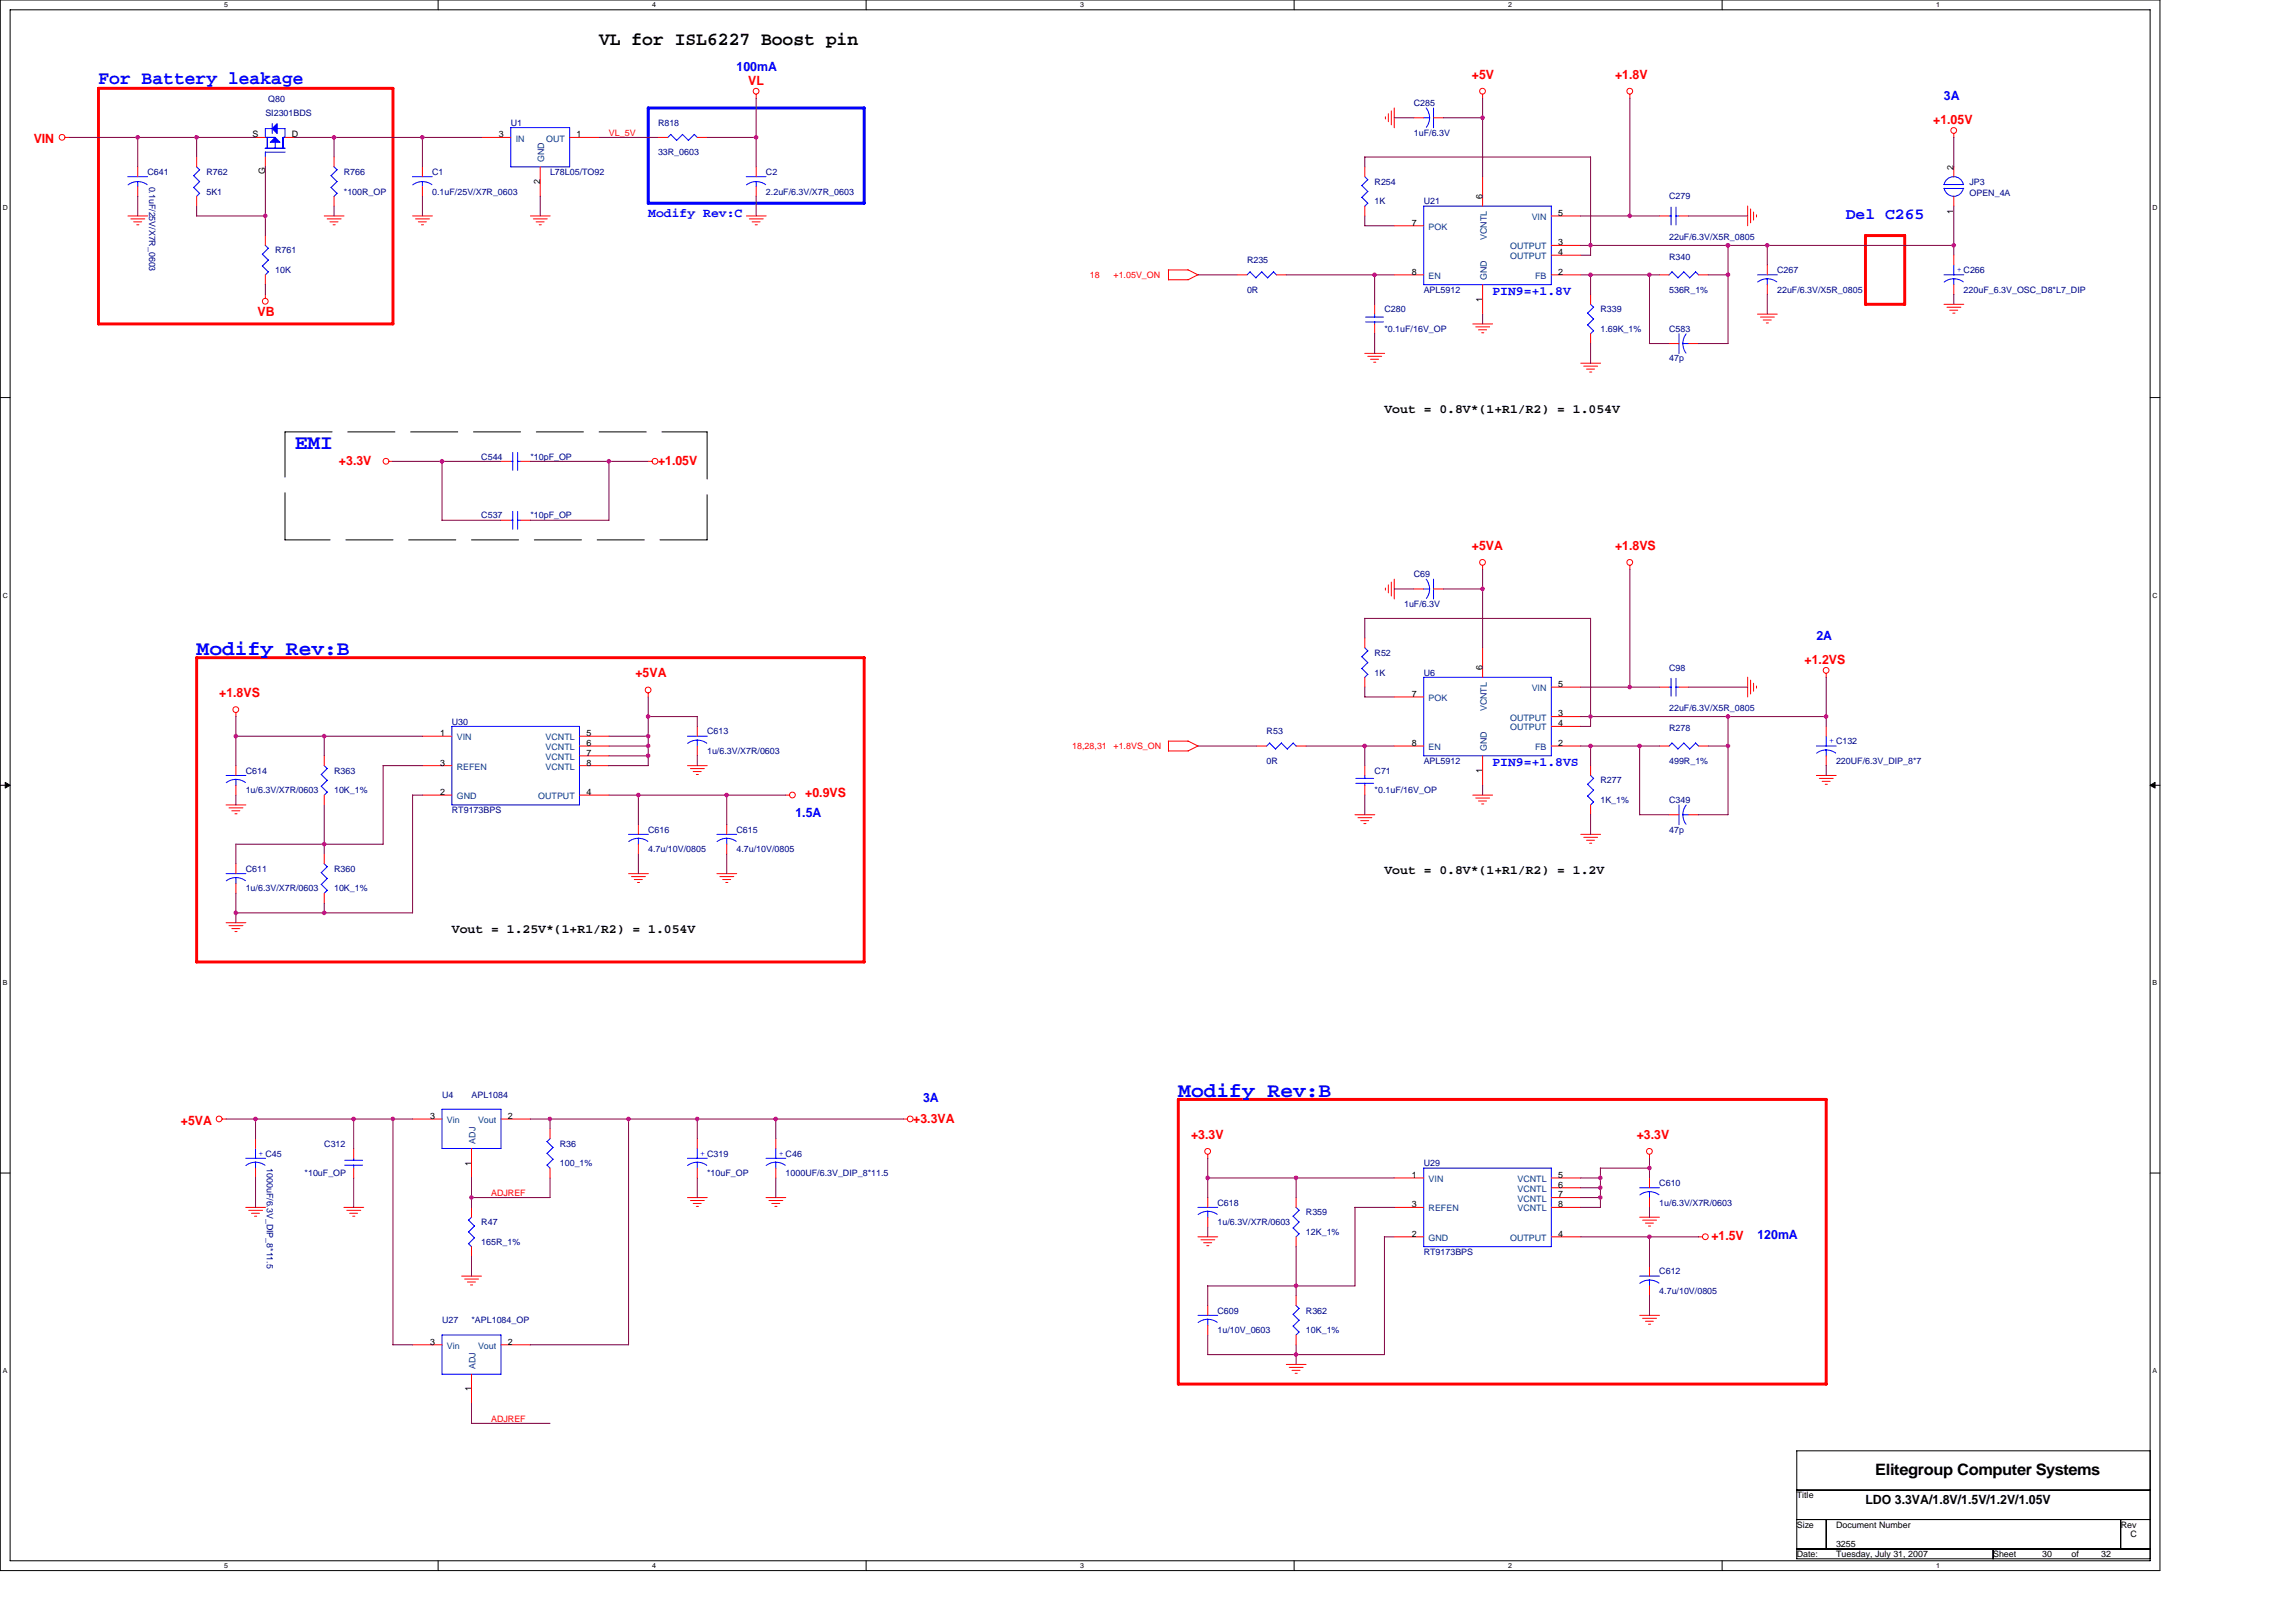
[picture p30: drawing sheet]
<svg xmlns="http://www.w3.org/2000/svg" width="297mm" height="210mm" viewBox="0 0 297 210" stroke-linecap="round" stroke-linejoin="round" font-family="sans-serif">
<defs><g id="words">
<g font-size="2.7" fill="#00f">
<text x="38.1" y="58.1">EMI</text>
<text x="25.4" y="84.8">Modify Rev:B</text>
<text x="152.4" y="141.9">Modify Rev:B</text>
</g>
<text font-size="2.4" x="77.5" y="5.8">VL for ISL6227 Boost pin</text>
<text font-size="2.4" fill="#00f" x="12.7" y="10.9">For Battery leakage</text>
<text font-size="2" fill="#00f" x="238.8" y="28.4">Del C265</text>
<text font-size="2" x="242.6" y="190.9">Elitegroup Computer Systems</text>
<g font-size="1.7" fill="#00f">
<text x="95.3" y="9.2">100mA</text>
<text x="251.5" y="13">3A</text>
<text x="83.9" y="28">Modify Rev:C</text>
<text x="193.1" y="38.2">PIN9=+1.8V</text>
<text x="235" y="82.8">2A</text>
<text x="193.1" y="99.1">PIN9=+1.8VS</text>
<text x="102.9" y="105.7">1.5A</text>
<text x="119.4" y="142.5">3A</text>
<text x="227.4" y="160.3">120mA</text>
</g>
<g font-size="1.7" fill="#f00">
<text x="96.8" y="10.9">VL</text>
<text x="190.4" y="10.2">+5V</text>
<text x="209" y="10.2">+1.8V</text>
<text x="250.1" y="16">+1.05V</text>
<text x="4.4" y="18.6">VIN</text>
<text x="33.3" y="40.9">VB</text>
<text x="43.9" y="60.2">+3.3V</text>
<text x="85.1" y="60.2">+1.05V</text>
<text x="190.4" y="71.1">+5VA</text>
<text x="209" y="71.1">+1.8VS</text>
<text x="82.2" y="87.7">+5VA</text>
<text x="233.5" y="85.9">+1.2VS</text>
<text x="28.4" y="90.2">+1.8VS</text>
<text x="104.2" y="103.1">+0.9VS</text>
<text x="23.4" y="145.6">+5VA</text>
<text x="118.1" y="145.3">+3.3VA</text>
<text x="154.1" y="147.3">+3.3V</text>
<text x="211.7" y="147.3">+3.3V</text>
<text x="221.4" y="160.4">+1.5V</text>
</g>
<g font-size="1.7">
<text x="179.1" y="53.4">Vout = 0.8V*(1+R1/R2) = 1.054V</text>
<text x="179.1" y="113.1">Vout = 0.8V*(1+R1/R2) = 1.2V</text>
<text x="58.5" y="120.7">Vout = 1.25V*(1+R1/R2) = 1.054V</text>
<text x="241.3" y="194.6">LDO 3.3VA/1.8V/1.5V/1.2V/1.05V</text>
</g>
<g font-size="1.1">
<text x="32.7" y="17.8">S</text>
<text x="37.8" y="17.8">D</text>
<text x="64.6" y="17.8">3</text>
<text x="74.6" y="17.8">1</text>
<text x="34.3" y="22.5" transform="rotate(-90 34.3 22.5)">G</text>
<text x="69.9" y="23.8" transform="rotate(-90 69.9 23.8)">2</text>
<text x="252.7" y="22" transform="rotate(-90 252.7 22)">2</text>
<text x="182.7" y="29.2">7</text>
<text x="191.8" y="25.8" transform="rotate(-90 191.8 25.8)">6</text>
<text x="201.6" y="27.9">5</text>
<text x="252.7" y="27.6" transform="rotate(-90 252.7 27.6)">1</text>
<text x="182.7" y="35.5">8</text>
<text x="201.6" y="31.7">3</text>
<text x="201.6" y="33">4</text>
<text x="201.6" y="35.5">2</text>
<text x="191.8" y="39.1" transform="rotate(-90 191.8 39.1)">1</text>
<text x="191.8" y="86.7" transform="rotate(-90 191.8 86.7)">6</text>
<text x="201.6" y="88.9">5</text>
<text x="56.9" y="95.2">1</text>
<text x="75.9" y="95.2">5</text>
<text x="182.7" y="90.1">7</text>
<text x="201.6" y="92.7">3</text>
<text x="201.6" y="94">4</text>
<text x="56.9" y="99">3</text>
<text x="75.9" y="99">8</text>
<text x="75.9" y="96.5">6</text>
<text x="75.9" y="97.8">7</text>
<text x="182.7" y="96.5">8</text>
<text x="191.8" y="100" transform="rotate(-90 191.8 100)">1</text>
<text x="201.6" y="96.5">2</text>
<text x="56.9" y="102.8">2</text>
<text x="75.9" y="102.8">4</text>
<text x="55.7" y="144.8">3</text>
<text x="65.7" y="144.8">2</text>
<text x="61" y="150.8" transform="rotate(-90 61 150.8)">1</text>
<text x="182.7" y="152.4">1</text>
<text x="201.6" y="153.6">6</text>
<text x="201.6" y="152.4">5</text>
<text x="201.6" y="154.9">7</text>
<text x="182.7" y="156.2">3</text>
<text x="182.7" y="160">2</text>
<text x="201.6" y="156.2">8</text>
<text x="201.6" y="160">4</text>
<text x="55.7" y="174">3</text>
<text x="65.7" y="174">2</text>
<text x="61" y="180" transform="rotate(-90 61 180)">1</text>
<text x="232.4" y="193.8">Title</text>
<text x="232.4" y="197.6">Size</text>
<text x="237.5" y="197.6">Document Number</text>
<text x="274.4" y="197.6">Rev</text>
<text x="232.4" y="201.4">Date:</text>
<text x="237.5" y="201.4">Tuesday, July 31, 2007</text>
<text x="237.5" y="200.2">3255</text>
<text x="257.8" y="201.4">Sheet</text>
<text x="264.2" y="201.4">30</text>
<text x="268" y="201.4">of</text>
<text x="271.8" y="201.4">32</text>
<text x="275.6" y="198.9">C</text>
</g>
<g font-size="1.1" fill="#000080">
<text x="34.3" y="15">SI2301BDS</text>
<text x="34.7" y="13.2">Q80</text>
<text x="66.1" y="16.3">U1</text>
<text x="85.1" y="16.3">R818</text>
<text x="182.9" y="17.5">1uF/6.3V</text>
<text x="182.9" y="13.7">C285</text>
<text x="19.1" y="22.6">C641</text>
<text x="26.7" y="22.6">R762</text>
<text x="44.5" y="22.6">R766</text>
<text x="55.9" y="22.6">C1</text>
<text x="71.2" y="22.6">L78L05/TO92</text>
<text x="85.1" y="20.1">33R_0603</text>
<text x="99.1" y="22.6">C2</text>
<text x="177.8" y="23.9">R254</text>
<text x="254.8" y="23.9">JP3</text>
<text x="19.3" y="24.1" transform="rotate(90 19.3 24.1)">0.1uF/25V/X7R_0603</text>
<text x="26.7" y="25.2">5K1</text>
<text x="44.5" y="25.2">*100R_OP</text>
<text x="55.9" y="25.2">0.1uF/25V/X7R_0603</text>
<text x="99.1" y="25.2">2.2uF/6.3V/X7R_0603</text>
<text x="177.8" y="26.4">1K</text>
<text x="184.2" y="26.4">U21</text>
<text x="215.9" y="25.8">C279</text>
<text x="254.8" y="25.4">OPEN_4A</text>
<text x="35.6" y="32.8">R761</text>
<text x="35.6" y="35.3">10K</text>
<text x="161.3" y="34.1">R235</text>
<text x="215.9" y="33.7">R340</text>
<text x="215.9" y="31">22uF/6.3V/X5R_0805</text>
<text x="229.9" y="35.3">C267</text>
<text x="161.3" y="37.9">0R</text>
<text x="179.1" y="40.4">C280</text>
<text x="184.2" y="37.9">APL5912</text>
<text x="207" y="40.4">R339</text>
<text x="215.9" y="37.9">536R_1%</text>
<text x="229.9" y="37.9">22uF/6.3V/X5R_0805</text>
<text x="254" y="37.9">220uF_6.3V_OSC_D8*L7_DIP</text>
<text x="179.1" y="42.9">*0.1uF/16V_OP</text>
<text x="207" y="42.9">1.69K_1%</text>
<text x="215.9" y="42.9">C583</text>
<text x="215.9" y="46.8">47p</text>
<text x="62.3" y="59.5">C544</text>
<text x="68.6" y="59.5">*10pF_OP</text>
<text x="62.3" y="67.1">C537</text>
<text x="68.6" y="67.1">*10pF_OP</text>
<text x="182.9" y="74.7">C69</text>
<text x="181.6" y="78.5">1uF/6.3V</text>
<text x="177.8" y="84.9">R52</text>
<text x="177.8" y="87.4">1K</text>
<text x="184.2" y="87.4">U6</text>
<text x="215.9" y="86.8">C98</text>
<text x="58.5" y="93.7">U30</text>
<text x="91.5" y="95">C613</text>
<text x="163.9" y="95">R53</text>
<text x="215.9" y="94.6">R278</text>
<text x="215.9" y="92">22uF/6.3V/X5R_0805</text>
<text x="31.8" y="100.1">C614</text>
<text x="43.2" y="100.1">R363</text>
<text x="91.5" y="97.6">1u/6.3V/X7R/0603</text>
<text x="163.9" y="98.8">0R</text>
<text x="177.8" y="100.1">C71</text>
<text x="184.2" y="98.8">APL5912</text>
<text x="207" y="101.4">R277</text>
<text x="215.9" y="98.8">499R_1%</text>
<text x="237.5" y="98.8">220UF/6.3V_DIP_8*7</text>
<text x="31.8" y="102.6">1u/6.3V/X7R/0603</text>
<text x="43.2" y="102.6">10K_1%</text>
<text x="58.5" y="105.2">RT9173BPS</text>
<text x="83.9" y="107.7">C616</text>
<text x="95.3" y="107.7">C615</text>
<text x="177.8" y="102.6">*0.1uF/16V_OP</text>
<text x="207" y="103.9">1K_1%</text>
<text x="215.9" y="103.9">C349</text>
<text x="215.9" y="107.7">47p</text>
<text x="31.8" y="112.8">C611</text>
<text x="43.2" y="112.8">R360</text>
<text x="83.9" y="110.3">4.7u/10V/0805</text>
<text x="95.3" y="110.3">4.7u/10V/0805</text>
<text x="31.8" y="115.3">1u/6.3V/X7R/0603</text>
<text x="43.2" y="115.3">10K_1%</text>
<text x="57.2" y="142">U4</text>
<text x="61" y="142">APL1084</text>
<text x="41.9" y="148.4">C312</text>
<text x="72.4" y="148.4">R36</text>
<text x="34.5" y="151.1" transform="rotate(90 34.5 151.1)">1000uF/6.3V_DIP_8*11.5</text>
<text x="39.4" y="152.2">*10uF_OP</text>
<text x="72.4" y="150.9">100_1%</text>
<text x="91.5" y="152.2">*10uF_OP</text>
<text x="101.6" y="152.2">1000UF/6.3V_DIP_8*11.5</text>
<text x="157.5" y="156">C618</text>
<text x="184.2" y="150.9">U29</text>
<text x="214.7" y="156">1u/6.3V/X7R/0603</text>
<text x="214.7" y="153.4">C610</text>
<text x="62.3" y="158.5">R47</text>
<text x="62.3" y="161.1">165R_1%</text>
<text x="157.5" y="158.5">1u/6.3V/X7R/0603</text>
<text x="168.9" y="157.2">R359</text>
<text x="168.9" y="159.8">12K_1%</text>
<text x="184.2" y="162.3">RT9173BPS</text>
<text x="214.7" y="164.9">C612</text>
<text x="214.7" y="167.4">4.7u/10V/0805</text>
<text x="57.2" y="171.2">U27</text>
<text x="61" y="171.2">*APL1084_OP</text>
<text x="157.5" y="172.5">1u/10V_0603</text>
<text x="157.5" y="169.9">C609</text>
<text x="168.9" y="169.9">R362</text>
<text x="168.9" y="172.5">10K_1%</text>
</g>
<g font-size="1.1" fill="#f00">
<text x="78.8" y="17.5">VL_5V</text>
<text x="141" y="36">18</text>
<text x="144.1" y="36">+1.05V_ON</text>
<text x="138.7" y="96.9">18,28,31</text>
<text x="144.1" y="96.9">+1.8VS_ON</text>
<text x="63.5" y="154.7">ADJREF</text>
<text x="63.5" y="183.9">ADJREF</text>
</g>
<g font-size="1.1" fill="#004080">
<text x="66.7" y="18.3">IN</text>
<text x="70.4" y="21" transform="rotate(-90 70.4 21)">GND</text>
<text x="70.7" y="18.3">OUT</text>
<text x="184.8" y="29.7">POK</text>
<text x="198.2" y="28.5">VIN</text>
<text x="192.3" y="31.1" transform="rotate(-90 192.3 31.1)">VCNTL</text>
<text x="195.4" y="32.3">OUTPUT</text>
<text x="195.4" y="33.5">OUTPUT</text>
<text x="184.8" y="36.1">EN</text>
<text x="192.3" y="36.2" transform="rotate(-90 192.3 36.2)">GND</text>
<text x="198.6" y="36.1">FB</text>
<text x="198.2" y="89.4">VIN</text>
<text x="59.1" y="95.8">VIN</text>
<text x="70.6" y="95.8">VCNTL</text>
<text x="184.8" y="90.7">POK</text>
<text x="192.3" y="92" transform="rotate(-90 192.3 92)">VCNTL</text>
<text x="195.4" y="93.2">OUTPUT</text>
<text x="195.4" y="94.5">OUTPUT</text>
<text x="59.1" y="99.6">REFEN</text>
<text x="70.6" y="98.3">VCNTL</text>
<text x="70.6" y="99.6">VCNTL</text>
<text x="70.6" y="97">VCNTL</text>
<text x="184.8" y="97">EN</text>
<text x="192.3" y="97.2" transform="rotate(-90 192.3 97.2)">GND</text>
<text x="198.6" y="97">FB</text>
<text x="59.1" y="103.4">GND</text>
<text x="69.6" y="103.4">OUTPUT</text>
<text x="57.8" y="145.3">Vin</text>
<text x="61.5" y="148" transform="rotate(-90 61.5 148)">ADJ</text>
<text x="61.8" y="145.3">Vout</text>
<text x="184.8" y="152.9">VIN</text>
<text x="196.3" y="154.2">VCNTL</text>
<text x="196.3" y="152.9">VCNTL</text>
<text x="196.3" y="155.5">VCNTL</text>
<text x="184.8" y="156.7">REFEN</text>
<text x="184.8" y="160.5">GND</text>
<text x="195.4" y="160.5">OUTPUT</text>
<text x="196.3" y="156.7">VCNTL</text>
<text x="57.8" y="174.5">Vin</text>
<text x="61.5" y="177.2" transform="rotate(-90 61.5 177.2)">ADJ</text>
<text x="61.8" y="174.5">Vout</text>
</g>
<g font-size="1.1" fill="#00f">
<text x="253.1" y="35.2">+ C266</text>
<text x="236.6" y="96.2">+ C132</text>
<text x="33.4" y="149.5">+ C45</text>
<text x="90.6" y="149.5">+ C319</text>
<text x="100.7" y="149.5">+ C46</text>
</g>
<g font-size=".9">
<text x="29" y=".9">5</text>
<text x="84.4" y=".9">4</text>
<text x="139.7" y=".9">3</text>
<text x="195.1" y=".9">2</text>
<text x="250.5" y=".9">1</text>
<text x=".4" y="27.2">D</text>
<text x="278.5" y="27.2">D</text>
<text x=".4" y="77.3">C</text>
<text x="278.5" y="77.3">C</text>
<text x=".4" y="127.5">B</text>
<text x="278.5" y="127.5">B</text>
<text x=".4" y="177.7">A</text>
<text x="278.5" y="177.7">A</text>
<text x="29" y="202.9">5</text>
<text x="84.4" y="202.9">4</text>
<text x="139.7" y="202.9">3</text>
<text x="195.1" y="202.9">2</text>
<text x="250.5" y="202.9">1</text>
</g>
</g></defs>
<path d="M0 0h279.4v203.2h-279.4zM1.3 1.3h276.9v200.6h-276.9z" fill="none" stroke="#000" stroke-width=".13"/>
<g fill="#fff">
<path d="M29 .1h.5v1h-.5z"/>
<path d="M29 202.1h.5v1h-.5z"/>
</g>
<path d="M56.7 0v1.3M56.7 201.9v1.3" fill="none" stroke="#000" stroke-width=".13"/>
<g fill="#fff">
<path d="M84.4 .1h.5v1h-.5z"/>
<path d="M84.4 202.1h.5v1h-.5z"/>
</g>
<path d="M112.1 0v1.3M112.1 201.9v1.3" fill="none" stroke="#000" stroke-width=".13"/>
<g fill="#fff">
<path d="M139.7 .1h.5v1h-.5z"/>
<path d="M139.7 202.1h.5v1h-.5z"/>
</g>
<path d="M167.4 0v1.3M167.4 201.9v1.3" fill="none" stroke="#000" stroke-width=".13"/>
<g fill="#fff">
<path d="M195.1 .1h.5v1h-.5z"/>
<path d="M195.1 202.1h.5v1h-.5z"/>
</g>
<path d="M222.8 0v1.3M222.8 201.9v1.3" fill="none" stroke="#000" stroke-width=".13"/>
<g fill="#fff">
<path d="M250.5 .1h.5v1h-.5z"/>
<path d="M250.5 202.1h.5v1h-.5z"/>
<path d="M.4 26.4h.6v.9h-.6z"/>
<path d="M278.5 26.4h.6v.9h-.6z"/>
<path d="M.4 76.5h.6v1h-.6z"/>
<path d="M278.5 76.5h.6v1h-.6z"/>
</g>
<path d="M0 51.4h1.3M278.2 51.4h1.2" fill="none" stroke="#000" stroke-width=".13"/>
<g fill="#fff">
<path d="M.4 126.7h.5v1h-.5z"/>
<path d="M278.5 126.7h.6v1h-.6z"/>
</g>
<path d="M0 101.6h1.3M278.2 101.6h1.2" fill="none" stroke="#000" stroke-width=".13"/>
<path d="M.7 101.2l.6 .4-.6 .4zM278.2 101.6l.6-.4v.8z" fill="#000" stroke="#000" stroke-width=".13"/>
<g fill="#fff">
<path d="M.4 176.8h.5v1h-.5z"/>
<path d="M278.5 176.8h.6v1h-.6z"/>
</g>
<path d="M0 151.8h1.3M278.2 151.8h1.2M232.4 187.7h45.8v14h-45.8zM232.4 192.8h45.8M232.4 196.6h45.8M236.3 196.6v3.8M274.4 196.6v3.8M232.4 200.4h45.8M257.8 200.4v1.3" fill="none" stroke="#000" stroke-width=".13"/>
<path d="M36.9 55.9h54.6M91.5 55.9v13.9M36.9 69.8v-13.9M91.5 69.8h-54.6" fill="none" stroke="#000" stroke-width=".13" stroke-dasharray="6.1 2"/>
<path d="M12.7 11.4h38.1v30.5h-38.1zM241.3 30.5h5.1v8.9h-5.1zM25.4 85.1h86.4v39.4h-86.4zM152.4 142.2h83.9v36.9h-83.9z" fill="none" stroke="#f00" stroke-width=".38"/>
<path d="M83.9 14h27.9v12.3h-27.9z" fill="none" stroke="#00f" stroke-width=".38"/>
<g fill="none" stroke="#f00" stroke-width=".13">
<path d="M8.4 17.8h.6M33.1 17.8h1.2M36.9 17.8h1.2M62.3 17.8h3.8M73.7 17.8h3.8M85.1 17.8h1.3M90.2 17.8h1.3M97.8 12.2v.5M179.2 15.1v.3M179.6 14.7v1M180 14.4v1.8M180.4 14v2.5"/>
<path d="M182.9 15.2h1.3M185.5 15.2h1.2M191.8 12.2v.5M210.9 12.2v.5M252.8 17.3v.5M16.5 27.9h2.6M16.9 28.3h1.8M17.3 28.7h1M17.7 29.1h.3M17.8 21.6v1.3M17.8 24.1v1.3M25.4 20.3v1.3"/>
<path d="M25.4 25.4v1.3M34.3 20.3v1.3M34.3 30.5v1.2M34.3 35.6v1.2M34.3 38.1v.5M41.9 27.9h2.6M42.3 28.3h1.8M42.7 28.7h1M43.1 29.1h.3M43.2 20.3v1.3M43.2 25.4v1.3M53.4 27.9h2.5"/>
<path d="M53.8 28.3h1.8M54.1 28.7h1.1M54.5 29.1h.3M54.6 21.6v1.3M54.6 24.1v1.3M68.6 27.9h2.6M69 28.3h1.8M69.4 28.7h1M69.8 29.1h.2M69.9 21.6v3.8M96.6 27.9h2.5M96.9 28.3h1.8"/>
<path d="M97.3 28.7h1M97.7 29.1h.3M97.8 21.6v1.3M97.8 24.1v1.3M151.1 34.9h2.6M151.2 36.2h2.5M151.2 34.9v1.3M153.7 34.9l1.3 .6-1.3 .7M160.1 35.6h1.2M165.1 35.6h1.3M176.6 21.6v1.3M176.6 26.7v1.2"/>
<path d="M177.8 39.4v1.2M180.4 35.6h3.8M180.4 29.2h3.8M191.8 22.9v3.8M191.8 36.8v3.8M200.7 27.9h3.8M200.7 35.6h3.8M200.7 31.7h3.8M200.7 33h3.8M205.8 38.1v1.3M214.7 27.9h1.2M214.7 35.6h1.2"/>
<path d="M217.2 27.9h1.3M219.7 35.6h1.3M226.1 26.6v2.6M226.5 27v1.8M226.9 27.4v1.1M227.2 27.8v.3M228.6 34.3v1.3M228.6 36.8v1.3M251.5 39.4h2.6M251.9 39.8h1.8M252.8 21.6v1.3M252.8 25.4v1.3"/>
<path d="M252.8 33v1.3M252.8 36.8v1.3M50.3 59.7h.6M64.8 59.7h1.3M67.3 59.7h1.3M83.8 59.7h.6M176.6 45.7h2.5M177 46.1h1.7M177.3 46.5h1M177.7 46.9h.3M177.8 41.9v1.3M190.5 41.9h2.6"/>
<path d="M190.9 42.3h1.8M191.3 42.7h1M191.7 43.1h.3M204.5 47h2.6M204.9 47.4h1.8M205.2 47.8h1.1M205.7 48.1h.2M205.8 43.2v1.2M215.9 44.4h1.3M218.5 44.4h1.2M227.4 40.6h2.5M227.8 41h1.7"/>
<path d="M228.1 41.4h1M228.5 41.8h.3M252.2 40.1h1.1M252.6 40.5h.3M64.8 67.3h1.3M67.3 67.3h1.3M179.2 76.1v.2M179.6 75.7v1M180 75.3v1.8M180.4 74.9v2.6M182.9 76.2h1.3M185.5 76.2h1.2"/>
<path d="M191.8 73.2v.5M210.9 73.2v.5M30.5 92.2v.5M30.5 99.1v1.2M41.9 97.8v1.3M54.6 99.1h3.9M54.6 95.2h3.9M75 99.1h3.8M75 95.2h3.8M75 96.5h3.8M75 97.8h3.8M83.9 89.7v.5"/>
<path d="M88.9 99.1h2.6M89.3 99.4h1.8M89.7 99.8h1M90.2 94v1.2M90.2 96.5v1.3M151.1 95.9h2.6M151.2 95.9v1.3M151.2 97.2h2.5M153.7 95.9l1.3 .6-1.3 .7M162.6 96.5h1.3M167.7 96.5h1.2M176.6 82.5v1.3"/>
<path d="M176.6 87.6v1.3M176.6 99.1v1.2M180.4 96.5h3.8M180.4 90.2h3.8M191.8 83.8v3.8M191.8 97.8v3.8M200.7 96.5h3.8M200.7 92.7h3.8M200.7 94h3.8M200.7 88.9h3.8M205.8 99.1v1.2M214.7 96.5h1.2"/>
<path d="M214.7 88.9h1.2M217.2 88.9h1.3M219.7 96.5h1.3M226.1 87.6v2.6M226.5 88v1.8M226.9 88.4v1M227.2 88.8v.2M236.3 87.1v.6M236.3 94v1.2M236.3 97.8v1.3M29.2 104.1h2.6M29.2 119.4h2.6"/>
<path d="M29.6 104.5h1.8M29.6 119.8h1.8M30 104.9h1M30.4 105.3h.3M30.5 101.6v1.3M30.5 111.8v1.2M30.5 114.3v1.3M41.9 102.9v1.2M41.9 110.5v1.3M41.9 115.6v1.2M54.6 102.9h3.9M75 102.9h3.8"/>
<path d="M81.3 113h2.6M81.7 113.4h1.8M82.1 113.8h1M82.5 114.2h.2M82.6 106.7v1.2M82.6 109.2v1.3M90.1 100.2h.3M92.7 113h2.6M93.1 113.4h1.8M93.5 113.8h1M93.9 114.2h.3M94 106.7v1.2"/>
<path d="M94 109.2v1.3M101.6 102.9h.5M175.3 105.4h2.6M175.7 105.8h1.8M176 106.2h1.1M176.4 106.6h.3M176.6 101.6v1.3M190.5 102.9h2.6M190.9 103.3h1.8M191.3 103.6h1M191.7 104h.3M204.5 107.9h2.6"/>
<path d="M204.9 108.3h1.8M205.2 108.7h1.1M205.7 109.1h.2M205.8 104.1v1.3M215.9 105.4h1.3M218.5 105.4h1.2M235 100.3h2.5M235.4 100.7h1.8M235.7 101.1h1.1M236.1 101.5h.3M30 120.1h1M30.4 120.5h.3"/>
<path d="M28.7 144.8h.6M31.8 156.2h2.6M32.2 156.6h1.8M32.5 157h1.1M32.9 157.4h.3M33.1 147.3v1.3M33.1 151.1v1.3M44.5 156.2h2.6M44.9 156.6h1.8M45.2 157h1.1M45.6 157.4h.3M45.8 148.6v1.3"/>
<path d="M45.8 151.1v1.3M53.4 144.8h3.8M61 148.6v3.8M61 156.2v1.3M64.8 144.8h3.8M71.2 146v1.3M71.2 151.1v1.3M88.9 154.9h2.6M89.3 155.3h1.8M89.7 155.7h1M90.1 156.1h.3M90.2 147.3v1.3"/>
<path d="M90.2 151.1v1.3M99.1 154.9h2.6M99.5 155.3h1.8M99.8 155.7h1.1M100.2 156.1h.3M100.4 147.3v1.3M100.4 151.1v1.3M116.9 144.8h.5M156.2 149.4v.5M156.2 154.9v1.3M156.2 157.5v1.2M167.7 154.9v1.3"/>
<path d="M180.4 156.2h3.8M180.4 152.4h3.8M200.7 156.2h3.8M200.7 154.9h3.8M200.7 152.4h3.8M200.7 153.7h3.8M212.1 157.5h2.6M212.5 157.9h1.8M212.9 158.2h1M213.3 158.6h.2M213.4 149.4v.5M213.4 152.4v1.3"/>
<path d="M213.4 154.9v1.3M53.4 174h3.8M59.7 165.1h2.6M60.1 165.5h1.8M60.5 165.9h1M60.9 166.2h.2M61 161.3v1.3M61 177.8v3.8M64.8 174h3.8M155 160h2.5M155.4 160.4h1.8M155.7 160.8h1.1"/>
<path d="M156.1 161.2h.3M156.2 168.9v1.3M156.2 171.4v1.3M166.4 176.5h2.6M166.8 176.9h1.8M167.1 177.3h1.1M167.6 177.7h.2M167.7 160v1.3M167.7 167.6v1.3M167.7 172.7v1.3M180.4 160h3.8M200.7 160h3.8"/>
<path d="M212.1 170.2h2.6M212.5 170.6h1.8M212.9 170.9h1M213.3 171.3h.2M213.4 163.8v1.3M213.4 166.4v1.2M219.7 160h.6"/>
<circle cx="8" cy="17.8" r=".38"/>
<circle cx="97.8" cy="11.8" r=".38"/>
<circle cx="191.8" cy="11.8" r=".38"/>
<circle cx="210.8" cy="11.8" r=".38"/>
<circle cx="252.8" cy="16.9" r=".38"/>
<circle cx="34.3" cy="39" r=".38"/>
<circle cx="49.9" cy="59.7" r=".38"/>
<circle cx="84.7" cy="59.7" r=".38"/>
<circle cx="191.8" cy="72.8" r=".38"/>
<circle cx="210.8" cy="72.8" r=".38"/>
<circle cx="30.5" cy="91.8" r=".38"/>
<circle cx="83.8" cy="89.3" r=".38"/>
<circle cx="236.2" cy="86.7" r=".38"/>
<circle cx="102.5" cy="102.9" r=".38"/>
<circle cx="28.3" cy="144.8" r=".38"/>
<circle cx="117.8" cy="144.8" r=".38"/>
<circle cx="156.2" cy="149" r=".38"/>
<circle cx="213.4" cy="149" r=".38"/>
<circle cx="220.6" cy="160" r=".38"/>
</g>
<g fill="none" stroke="#00f" stroke-width=".13">
<path d="M34.3 19.2h2.6M34.3 19.7v.6M34.3 19.7h2.6M34.6 17.8v1.4M35.2 16v1.3M35.2 16.6h-.9v1.2h1.3M35.6 18.4v.8M35.8 16.6h1.1v1.2h-.3M36.6 17.8v1.4M66.1 16.5h7.6v5.1h-7.6zM86.8 17.4l.7 .8M86.8 17.4l-.4 .4"/>
<path d="M88.3 17.4l.8 .8M88.3 17.4l-.8 .8M89.8 17.4l.4 .4M89.8 17.4l-.8 .8M184.2 15.2h.8M184.5 14a2.24 2.24 0 0 1 .5 1.2M185 15.2a2.01 2.01 0 0 1-.5 1.3M185.5 14v2.5M16.5 22.9h2.6M17.8 23.5v.6M19 23.9a2.04 2.04 0 0 0-1.2-.4 2.01 2.01 0 0 0-1.2 .4M25 24.2l.8 .8"/>
<path d="M25 22.7l.8 .8M25.4 21.6l.4 .4M25.8 25l-.4 .4M25.8 23.5l-.7 .8M25.8 21.9l-.7 .8M33.9 34.4l.8 .8M33.9 32.9l.8 .8M34.3 31.7l.4 .4M34.7 35.2l-.4 .4M34.7 33.6l-.8 .8M34.7 32.1l-.8 .8M42.8 24.2l.8 .8"/>
<path d="M42.8 22.7l.8 .8M43.2 21.6l.4 .4M43.6 25l-.4 .4M43.6 23.5l-.8 .8M43.6 21.9l-.8 .8M53.4 22.9h2.5M54.6 23.5v.6M55.9 23.9a2.04 2.04 0 0 0-1.3-.4 2.01 2.01 0 0 0-1.2 .4M96.5 22.9h2.6M97.8 23.5v.6M99.1 23.9a2.04 2.04 0 0 0-1.3-.4 2.01 2.01 0 0 0-1.2 .4M161.7 35.2l.8 .8"/>
<path d="M161.7 35.2l-.4 .4M163.2 35.2l.8 .8M163.3 35.2l-.8 .7M164.8 35.2l.4 .4M164.8 35.2l-.8 .7M176.2 24l.8 .8M176.2 25.5l.8 .8M176.6 22.9l.4 .4M177 23.2l-.8 .8M177 24.8l-.8 .7M177 26.3l-.5 .4M184.2 26.7h16.5v10.1h-16.5z"/>
<path d="M205.8 39.3l.4 .5M206.2 39.7l-.8 .8M215.9 27.9h.3M216.2 26.8v2.3M216.3 35.2l.8 .7M216.3 35.2l-.4 .4M216.8 27.9h.4M216.8 26.8v2.3M217.8 35.2l.8 .7M217.8 35.2l-.7 .8M219.3 35.2l.4 .4M219.4 35.2l-.8 .8"/>
<path d="M227.4 35.6h2.5M228.6 36.1a2.03 2.03 0 0 1 1.3 .4M228.6 36.1a2.01 2.01 0 0 0-1.2 .4M228.6 36.1v.8M251.5 23.9h2.5M251.5 35.6h2.6M251.5 24.4h2.6M251.5 23.9a1.24 1.24 0 0 1 1.2-1 1.25 1.25 0 0 1 1.3 1M251.5 24.4a1.27 1.27 0 0 0 1.2 1 1.26 1.26 0 0 0 1.3-1M252.7 36.1h.1a2.03 2.03 0 0 1 1.2 .4M252.7 36.1a2.01 2.01 0 0 0-1.2 .4M252.8 34.3v1.3"/>
<path d="M252.8 36.1v.8M66.1 59.7h.3M66.3 58.5v2.4M66.9 59.7h.4M67 58.5v2.4M176.7 41h2.3M176.7 41.7h2.3M177.8 40.6v.4M177.8 41.6v.3M205.4 42l.8 .8M205.4 40.5l.8 .8M206.2 42.8l-.4 .4"/>
<path d="M206.2 41.3l-.8 .7M217.2 43.2v2.5M217.7 44.4a2.03 2.03 0 0 0 .4 1.3M217.7 44.4h.8M218.1 43.2a2.01 2.01 0 0 0-.4 1.2M66.1 67.3h.3M66.3 66.2v2.3M66.9 67.3h.4M67 66.2v2.3M184.2 76.2h.8M184.5 74.9a2.24 2.24 0 0 1 .5 1.3 2.01 2.01 0 0 1-.5 1.2M185.5 74.9v2.6"/>
<path d="M41.9 99l.4 .4M42.4 99.4l-.8 .8M58.5 94h16.5v10.1h-16.5zM88.9 95.2h2.6M90.2 95.8v.7M91.4 96.2a2.04 2.04 0 0 0-1.2-.4 2.01 2.01 0 0 0-1.2 .4M164.3 96.1l.7 .8M164.3 96.1l-.4 .4M165.8 96.1l.8 .8M165.8 96.1l-.8 .8M167.7 96.5l-.4-.4-.8 .8M176.2 85l.8 .7"/>
<path d="M176.2 86.5l.8 .8M176.6 83.8l.4 .4M177 84.2l-.8 .8M177 85.7l-.8 .8M177 87.2l-.5 .5M184.2 87.6h16.5v10.2h-16.5zM215.9 96.5l.4-.4 .8 .8M215.9 88.9h.3M216.2 87.8v2.3M216.8 88.9h.4M216.8 87.8v2.3M218.6 96.9l-.8-.8-.7 .8"/>
<path d="M219.3 96.1l.4 .4M219.4 96.1l-.8 .8M235 96.5h2.5M236.3 95.2v1.3M236.3 97v.8M237.5 97.4a2.03 2.03 0 0 0-1.3-.4 2.01 2.01 0 0 0-1.2 .5M29.2 100.3h2.6M29.2 113h2.6M30.5 100.8v.8M30.5 113.5v.8M31.7 101.2a2.04 2.04 0 0 0-1.2-.4 2.01 2.01 0 0 0-1.2 .5M31.7 113.9a2.04 2.04 0 0 0-1.2-.4 2.01 2.01 0 0 0-1.2 .5"/>
<path d="M41.5 114.4l.9 .8-.5 .4M41.5 112.9l.9 .7-.8 .8M41.5 100.2l.8 .8M41.9 111.7l.5 .4-.8 .8M42.4 102.5l-.5 .4M42.4 100.9l-.9 .8 .8 .8M81.3 107.9h2.6M82.6 108.5v.7M83.8 108.9a2.04 2.04 0 0 0-1.2-.4 2.01 2.01 0 0 0-1.3 .4M92.7 107.9h2.6M94 108.5v.7M95.2 108.9a2.04 2.04 0 0 0-1.2-.4 2.01 2.01 0 0 0-1.2 .4"/>
<path d="M175.4 100.7h2.3M175.4 101.3h2.3M176.6 100.3v.4M176.6 101.3v.3M205.4 103l.8 .8M205.4 101.5l.8 .7M205.8 100.3l.4 .4M206.2 103.7l-.4 .4M206.2 102.2l-.8 .8M206.2 100.7l-.8 .8M217.2 104.1v2.6M217.7 105.4h.8"/>
<path d="M218.1 104.2a2.01 2.01 0 0 0-.4 1.2 2.03 2.03 0 0 0 .4 1.2M31.8 149.9h2.6M33.1 148.6v1.3M33.1 150.4v.8M34.3 150.8a2.04 2.04 0 0 0-1.3-.4 2.01 2.01 0 0 0-1.2 .4M44.6 150.7h2.3M44.6 150.1h2.3M45.8 149.9v.2M45.8 150.7v.4M57.2 143.5h7.6v5.1h-7.6zM60.6 159.4l.8 .7M60.6 157.8l.8 .8-.8 .8"/>
<path d="M61 157.5l-.4 .4M70.8 150.7l.4 .4M70.8 149.2l.7 .8M70.8 147.7l.7 .8M71.2 147.3l-.4 .4M71.6 150l-.8 .7M71.6 148.4l-.8 .8M88.9 149.9h2.6M90.2 148.6v1.3M90.2 150.4v.8M91.4 150.8a2.04 2.04 0 0 0-1.2-.4 2.01 2.01 0 0 0-1.2 .4M99.1 149.9h2.6"/>
<path d="M100.3 150.4h.1a2.03 2.03 0 0 1 1.2 .4M100.3 150.4a2.01 2.01 0 0 0-1.2 .4M100.4 148.6v1.3M100.4 150.4v.8M155 156.2h2.5M156.2 156.7v.8M157.5 157.1a2.04 2.04 0 0 0-1.3-.4 2.01 2.01 0 0 0-1.2 .4M167.3 158.9l.8 .7M167.3 157.3l.8 .8M167.7 156.2l.4 .4M168.1 159.6l-.4 .4M168.1 158.1l-.8 .8"/>
<path d="M168.1 156.6l-.8 .8M184.2 151.1h16.5v10.2h-16.5zM212.1 153.7h2.6M213.4 154.2v.8M214.6 154.6a2.04 2.04 0 0 0-1.2-.4 2.01 2.01 0 0 0-1.3 .4M57.2 172.7h7.6v5.1h-7.6zM60.6 160.9l.4 .4M61.4 160.1l-.8 .8M155 170.2h2.5M156.2 170.7v.8M157.5 171.1a2.04 2.04 0 0 0-1.3-.4 2.01 2.01 0 0 0-1.2 .4M167.3 171.6l.8 .7"/>
<path d="M167.3 170l.8 .8M167.7 168.9l.4 .4M168.1 172.3l-.4 .4M168.1 170.8l-.8 .8M168.1 169.3l-.8 .8M212.1 165.1h2.6M213.4 165.6v.8M214.6 166a2.04 2.04 0 0 0-1.2-.4 2.01 2.01 0 0 0-1.3 .4"/>
</g>
<g fill="#00f" stroke="#00f" stroke-width=".13">
<path d="M35 18.4l.6-.6 .6 .6z" fill-rule="evenodd"/>
<path d="M35.9 16v1.3l-.7-.7z" fill-rule="evenodd"/>
</g>
<g fill="none" stroke="#800040" stroke-width=".13">
<path d="M8.9 17.8h24.2M17.8 17.8v3.8M25.4 17.8v2.5M38.1 17.8h24.2M43.2 17.8v2.5M54.6 17.8v3.8M77.5 17.8h7.6M91.5 17.8h6.3M97.8 12.7v8.9M180.4 15.2h2.5M186.7 15.2h5.1M191.8 12.7v10.2"/>
<path d="M210.9 12.7v15.2M252.8 17.8v3.8M17.8 25.4v2.5M25.4 27.9h8.9M25.4 26.6v1.3M34.3 21.6v8.9M34.3 36.8v1.3M43.2 26.6v1.3M54.6 25.4v2.5M69.9 25.4v2.5M97.8 25.4v2.5M155 35.6h5.1"/>
<path d="M166.4 35.6h14M176.6 21.6v-1.3h29.2v12.7M176.6 27.9v1.3h3.8M177.8 35.5v3.9M204.5 27.9h10.2M204.5 35.6h10.2M204.5 31.7h48.3M204.5 33h1.3M205.8 35.5v2.6M213.4 35.5v8.9M218.5 27.9h7.6M221 35.6h2.6"/>
<path d="M223.6 31.7v12.7h-3.9M228.6 31.7v2.6M228.6 38.1v2.5M252.8 26.6v6.4M252.8 38.1v1.3M50.8 59.7h14M57.2 59.7v7.6h7.6M68.6 59.7h15.3M78.8 59.7v7.6h-10.2M177.8 43.2v2.5M191.8 40.6v1.3M205.8 44.4v2.6"/>
<path d="M213.4 44.4h2.5M176.6 80v2.5M180.4 76.2h2.5M186.7 76.2h5.1M191.8 73.6v10.2M205.8 80v14h-1.3M210.9 73.6v15.3M30.5 95.2h24.1M30.5 92.7v6.4M41.9 95.2v2.6M49.5 99.1h5.1M49.6 99v10.2h-19.1"/>
<path d="M78.8 96.5h5.1M78.8 95.2h5.1M78.8 97.8h5.1M83.8 92.7h6.4v1.3M83.9 90.1v9h-5.1M90.2 97.8v1.3M155 96.5h7.6M168.9 96.5h11.5M176.5 80h29.3M176.6 88.9v1.3h3.8M176.6 96.5v2.6M204.5 88.9h10.2"/>
<path d="M204.5 96.5h10.2M204.5 92.7h31.8M205.8 96.5v2.6M212.1 96.5v8.9M218.5 88.9h7.6M221 96.5h2.6M223.6 92.7v12.7h-3.9M236.3 87.6v6.4M236.3 99v1.3M30.5 102.9v1.3M30.5 109.2v2.6M30.5 115.5v3.9"/>
<path d="M41.9 104.1v6.4M41.9 116.8v1.3M53.4 102.9h1.2M53.4 102.8v15.3h-22.9M78.8 102.9h22.8M82.6 102.9v3.8M82.6 110.5v2.5M94 102.9v3.8M94 110.5v2.5M176.6 102.8v2.6M191.8 101.6v1.3M205.8 105.4v2.5"/>
<path d="M212.1 105.4h3.8M29.2 144.8h24.2M33.1 144.8v2.5M33.1 152.4v3.8M45.8 144.8v3.8M45.8 152.4v3.8M50.8 144.8v29.2M61 152.4v3.8M68.6 144.8h48.3M71.2 144.8v1.2M71.2 152.4v2.5h-10.2M81.3 144.8v29.2h-12.7"/>
<path d="M90.2 144.8v2.5M90.2 152.4v2.5M100.4 144.8v2.5M100.4 152.4v2.5M156.2 152.4h24.2M156.2 149.8v5.1M156.2 158.7v1.3M167.7 152.4v2.5M175.3 156.2h5.1M175.3 156.2v10.2h-19.1M179.1 160v15.3h-22.9M204.5 154.9h2.5"/>
<path d="M204.5 152.4h2.5M204.5 153.7h2.5M207 151.1h6.4M207 151.1v5.1h-2.5M213.4 149.8v2.6M213.4 156.2v1.3M213.4 160v3.8M50.8 174h2.6M61 162.5v2.6M156.2 166.3v2.6M156.2 172.7v2.6M167.7 161.3v6.3"/>
<path d="M167.7 174v2.5M179.1 160h1.3M204.5 160h15.2M213.4 167.6v2.6M61 184.1h10.2M61 181.6v2.5"/>
</g>
<g fill="#f0f" stroke="#f0f" stroke-width=".13">
<circle cx="71.2" cy="144.8" r=".24"/>
<circle cx="50.8" cy="144.8" r=".24"/>
<circle cx="45.8" cy="144.8" r=".24"/>
<circle cx="191.8" cy="15.2" r=".24"/>
<circle cx="205.8" cy="31.7" r=".24"/>
<circle cx="228.6" cy="31.7" r=".24"/>
<circle cx="223.5" cy="35.5" r=".24"/>
<circle cx="210.8" cy="27.9" r=".24"/>
<circle cx="213.4" cy="35.5" r=".24"/>
<circle cx="100.4" cy="144.8" r=".24"/>
<circle cx="90.2" cy="144.8" r=".24"/>
<circle cx="81.3" cy="144.8" r=".24"/>
<circle cx="61" cy="154.9" r=".24"/>
<circle cx="33.1" cy="144.8" r=".24"/>
<circle cx="191.8" cy="76.2" r=".24"/>
<circle cx="205.8" cy="92.7" r=".24"/>
<circle cx="223.5" cy="96.5" r=".24"/>
<circle cx="210.8" cy="88.9" r=".24"/>
<circle cx="212.1" cy="96.5" r=".24"/>
<circle cx="236.2" cy="92.7" r=".24"/>
<circle cx="177.8" cy="35.5" r=".24"/>
<circle cx="176.6" cy="96.5" r=".24"/>
<circle cx="223.5" cy="31.7" r=".24"/>
<circle cx="205.8" cy="35.5" r=".24"/>
<circle cx="78.8" cy="59.7" r=".24"/>
<circle cx="57.2" cy="59.7" r=".24"/>
<circle cx="83.9" cy="95.2" r=".24"/>
<circle cx="41.9" cy="95.2" r=".24"/>
<circle cx="41.9" cy="109.2" r=".24"/>
<circle cx="41.9" cy="118.1" r=".24"/>
<circle cx="83.9" cy="97.8" r=".24"/>
<circle cx="94" cy="102.9" r=".24"/>
<circle cx="167.7" cy="152.4" r=".24"/>
<circle cx="207" cy="154.9" r=".24"/>
<circle cx="213.4" cy="151.1" r=".24"/>
<circle cx="167.7" cy="175.2" r=".24"/>
<circle cx="167.7" cy="166.4" r=".24"/>
<circle cx="213.4" cy="160" r=".24"/>
<circle cx="17.8" cy="17.8" r=".24"/>
<circle cx="25.4" cy="17.8" r=".24"/>
<circle cx="34.3" cy="27.9" r=".24"/>
<circle cx="43.2" cy="17.8" r=".24"/>
<circle cx="54.6" cy="17.8" r=".24"/>
<circle cx="207" cy="153.7" r=".24"/>
<circle cx="207" cy="152.4" r=".24"/>
<circle cx="156.2" cy="152.4" r=".24"/>
<circle cx="205.8" cy="96.5" r=".24"/>
<circle cx="223.5" cy="92.7" r=".24"/>
<circle cx="252.8" cy="31.7" r=".24"/>
<circle cx="83.9" cy="96.5" r=".24"/>
<circle cx="82.6" cy="102.9" r=".24"/>
<circle cx="30.5" cy="95.2" r=".24"/>
<circle cx="83.9" cy="92.7" r=".24"/>
<circle cx="30.5" cy="118.1" r=".24"/>
<circle cx="97.8" cy="17.8" r=".24"/>
</g>
<use href="#words"/>
</svg>
